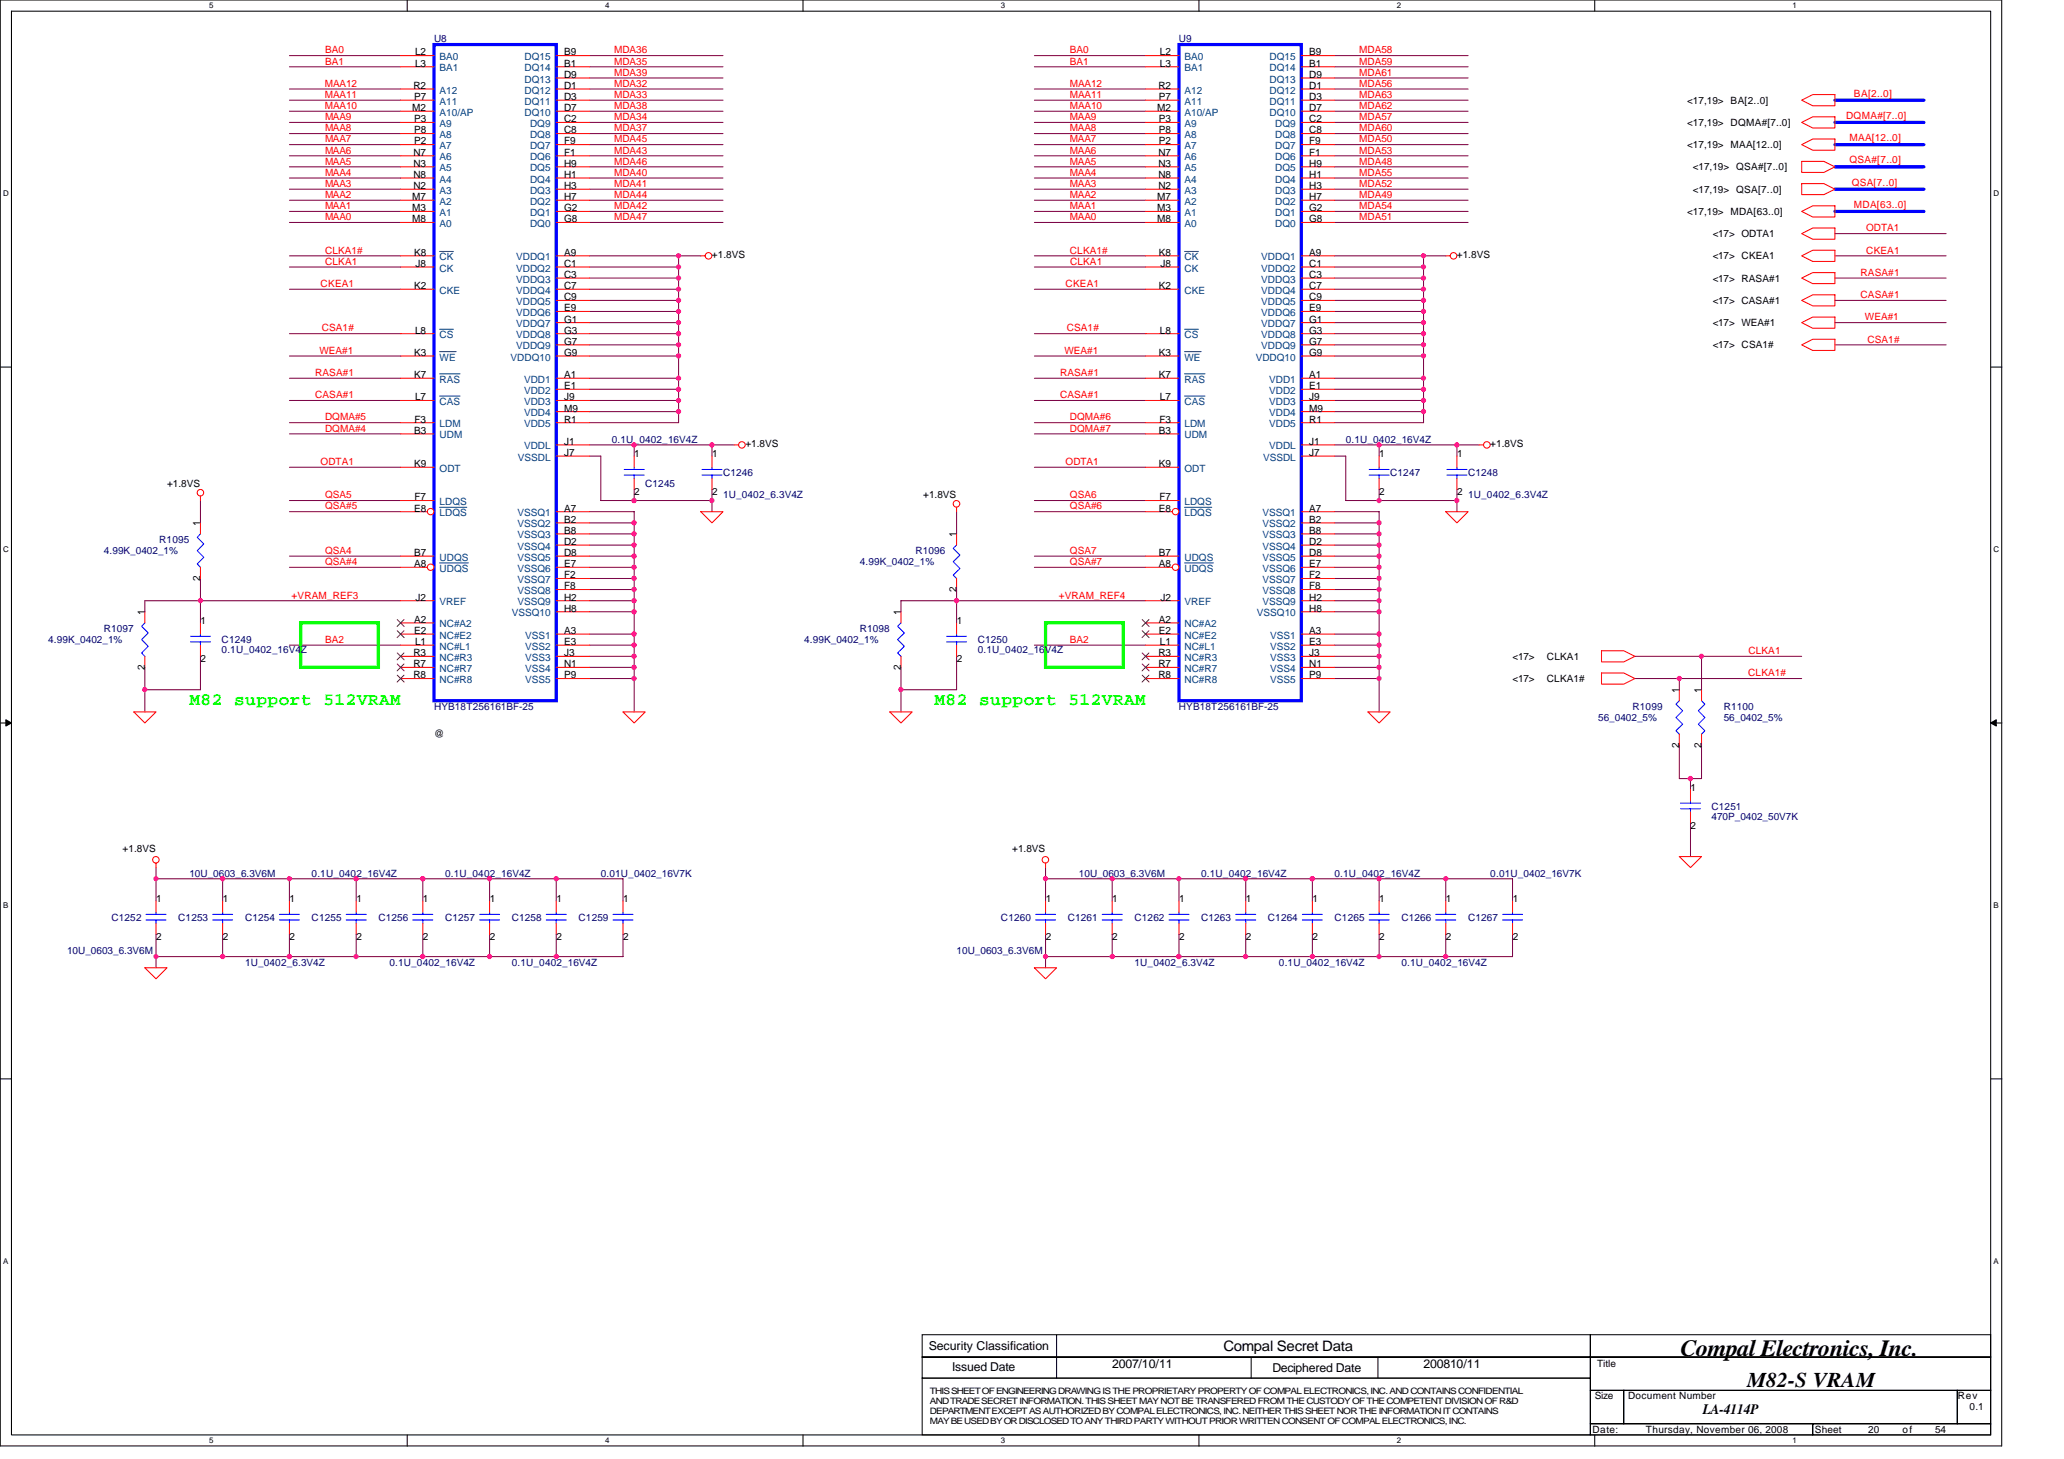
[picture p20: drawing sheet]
<svg xmlns="http://www.w3.org/2000/svg" width="297mm" height="210mm" viewBox="0 0 297 210" stroke-linecap="round" stroke-linejoin="round" font-family="sans-serif">
<defs><g id="words">
<text font-size="3.3" x="241.8" y="195.1">Compal Electronics, Inc.</text>
<text font-size="3" x="251.4" y="199.6">M82-S VRAM</text>
<g font-size="2.5" fill="#0f0">
<text x="27.3" y="101.4">M82 support 512VRAM</text>
<text x="134.5" y="101.4">M82 support 512VRAM</text>
</g>
<g font-size="2.1">
<text x="176.1" y="194.4">Compal Secret Data</text>
<text x="245" y="203.5">LA-4114P</text>
</g>
<g font-size="1.8">
<text x="133.7" y="194.2">Security Classification</text>
<text x="137" y="197.3">Issued Date</text>
<text x="160.1" y="196.8">2007/10/11</text>
<text x="183.1" y="197.4">Deciphered Date</text>
<text x="204.9" y="196.8">200810/11</text>
</g>
<g font-size="1.4" fill="#f00">
<text x="46.8" y="9.3">BA1</text>
<text x="46.8" y="7.7">BA0</text>
<text x="88.4" y="9.3">MDA35</text>
<text x="88.4" y="10.9">MDA39</text>
<text x="88.4" y="7.7">MDA36</text>
<text x="154" y="9.3">BA1</text>
<text x="154" y="7.7">BA0</text>
<text x="195.6" y="9.3">MDA59</text>
<text x="195.6" y="10.9">MDA61</text>
<text x="195.6" y="7.7">MDA58</text>
<text x="46.8" y="15.7">MAA10</text>
<text x="46.8" y="14.1">MAA11</text>
<text x="46.8" y="12.5">MAA12</text>
<text x="46.8" y="17.3">MAA9</text>
<text x="88.4" y="15.7">MDA38</text>
<text x="88.4" y="17.3">MDA34</text>
<text x="88.4" y="14.1">MDA33</text>
<text x="88.4" y="12.5">MDA32</text>
<text x="154" y="15.7">MAA10</text>
<text x="154" y="14.1">MAA11</text>
<text x="154" y="12.5">MAA12</text>
<text x="154" y="17.3">MAA9</text>
<text x="195.6" y="12.5">MDA56</text>
<text x="195.6" y="15.7">MDA62</text>
<text x="195.6" y="17.3">MDA57</text>
<text x="195.6" y="14.1">MDA63</text>
<text x="265.7" y="17.1">DQMA#[7..0]</text>
<text x="266.8" y="13.9">BA[2..0]</text>
<text x="46.8" y="23.7">MAA5</text>
<text x="46.8" y="18.9">MAA8</text>
<text x="46.8" y="20.5">MAA7</text>
<text x="46.8" y="22.1">MAA6</text>
<text x="88.4" y="22.1">MDA43</text>
<text x="88.4" y="18.9">MDA37</text>
<text x="88.4" y="20.5">MDA45</text>
<text x="88.4" y="23.7">MDA46</text>
<text x="154" y="23.7">MAA5</text>
<text x="154" y="18.9">MAA8</text>
<text x="154" y="20.5">MAA7</text>
<text x="154" y="22.1">MAA6</text>
<text x="195.6" y="23.7">MDA48</text>
<text x="195.6" y="22.1">MDA53</text>
<text x="195.6" y="20.5">MDA50</text>
<text x="195.6" y="18.9">MDA60</text>
<text x="266.2" y="23.5">QSA#[7..0]</text>
<text x="266.2" y="20.3">MAA[12..0]</text>
<text x="46.8" y="28.5">MAA2</text>
<text x="46.8" y="26.9">MAA3</text>
<text x="46.8" y="25.3">MAA4</text>
<text x="88.4" y="25.3">MDA40</text>
<text x="88.4" y="26.9">MDA41</text>
<text x="88.4" y="28.5">MDA44</text>
<text x="154" y="28.5">MAA2</text>
<text x="154" y="26.9">MAA3</text>
<text x="154" y="25.3">MAA4</text>
<text x="195.6" y="28.5">MDA49</text>
<text x="195.6" y="25.3">MDA55</text>
<text x="195.6" y="26.9">MDA52</text>
<text x="266.5" y="26.7">QSA[7..0]</text>
<text x="266.8" y="29.9">MDA[63..0]</text>
<text x="46.8" y="30.1">MAA1</text>
<text x="46.8" y="31.7">MAA0</text>
<text x="88.4" y="30.1">MDA42</text>
<text x="88.4" y="31.7">MDA47</text>
<text x="154" y="30.1">MAA1</text>
<text x="154" y="31.7">MAA0</text>
<text x="195.6" y="30.1">MDA54</text>
<text x="195.6" y="31.7">MDA51</text>
<text x="268.6" y="33.3">ODTA1</text>
<text x="46.1" y="41.3">CKEA1</text>
<text x="46.8" y="36.5">CLKA1#</text>
<text x="46.8" y="38.1">CLKA1</text>
<text x="153.3" y="41.3">CKEA1</text>
<text x="154" y="36.5">CLKA1#</text>
<text x="154" y="38.1">CLKA1</text>
<text x="267.8" y="39.7">RASA#1</text>
<text x="268.6" y="36.5">CKEA1</text>
<text x="46.3" y="47.7">CSA1#</text>
<text x="153.5" y="47.7">CSA1#</text>
<text x="267.8" y="42.9">CASA#1</text>
<text x="268.4" y="46.1">WEA#1</text>
<text x="46" y="50.9">WEA#1</text>
<text x="153.2" y="50.9">WEA#1</text>
<text x="268.7" y="49.3">CSA1#</text>
<text x="45.4" y="54.1">RASA#1</text>
<text x="45.4" y="57.3">CASA#1</text>
<text x="152.6" y="54.1">RASA#1</text>
<text x="152.6" y="57.3">CASA#1</text>
<text x="46.8" y="60.5">DQMA#5</text>
<text x="46.8" y="62.1">DQMA#4</text>
<text x="154" y="60.5">DQMA#6</text>
<text x="154" y="62.1">DQMA#7</text>
<text x="46.1" y="66.9">ODTA1</text>
<text x="46.8" y="71.7">QSA5</text>
<text x="153.3" y="66.9">ODTA1</text>
<text x="154" y="71.7">QSA6</text>
<text x="46.8" y="73.3">QSA#5</text>
<text x="154" y="73.3">QSA#6</text>
<text x="46.8" y="81.3">QSA#4</text>
<text x="46.8" y="79.7">QSA4</text>
<text x="154" y="81.3">QSA#7</text>
<text x="154" y="79.7">QSA7</text>
<text x="42" y="86.1">+VRAM_REF3</text>
<text x="152.4" y="86.1">+VRAM_REF4</text>
<text x="46.8" y="92.5">BA2</text>
<text x="154" y="92.5">BA2</text>
<text x="251.6" y="94.1">CLKA1</text>
<text x="251.6" y="97.3">CLKA1#</text>
</g>
<g font-size="1.4">
<text x="59.7" y="9.6">L3</text>
<text x="59.7" y="8">L2</text>
<text x="81.2" y="9.6">B1</text>
<text x="81.2" y="11.2">D9</text>
<text x="81.2" y="8">B9</text>
<text x="166.9" y="9.6">L3</text>
<text x="166.9" y="8">L2</text>
<text x="188.4" y="9.6">B1</text>
<text x="188.4" y="11.2">D9</text>
<text x="188.4" y="8">B9</text>
<text x="59.3" y="16">M2</text>
<text x="59.5" y="12.8">R2</text>
<text x="59.6" y="14.4">P7</text>
<text x="59.6" y="17.6">P3</text>
<text x="81.2" y="17.6">C2</text>
<text x="81.2" y="12.8">D1</text>
<text x="81.2" y="14.4">D3</text>
<text x="81.2" y="16">D7</text>
<text x="166.5" y="16">M2</text>
<text x="166.7" y="12.8">R2</text>
<text x="166.8" y="14.4">P7</text>
<text x="166.8" y="17.6">P3</text>
<text x="188.4" y="12.8">D1</text>
<text x="188.4" y="14.4">D3</text>
<text x="188.4" y="16">D7</text>
<text x="188.4" y="17.6">C2</text>
<text x="242.8" y="14.9">&lt;17,19&gt; BA[2..0]</text>
<text x="59.5" y="22.4">N7</text>
<text x="59.5" y="24">N3</text>
<text x="59.6" y="19.2">P8</text>
<text x="59.6" y="20.8">P2</text>
<text x="81.2" y="19.2">C8</text>
<text x="81.2" y="20.8">F9</text>
<text x="81.2" y="22.4">F1</text>
<text x="81.2" y="24">H9</text>
<text x="166.7" y="22.4">N7</text>
<text x="166.7" y="24">N3</text>
<text x="166.8" y="19.2">P8</text>
<text x="166.8" y="20.8">P2</text>
<text x="188.4" y="19.2">C8</text>
<text x="188.4" y="20.8">F9</text>
<text x="188.4" y="22.4">F1</text>
<text x="188.4" y="24">H9</text>
<text x="242.8" y="18.1">&lt;17,19&gt; DQMA#[7..0]</text>
<text x="242.8" y="21.3">&lt;17,19&gt; MAA[12..0]</text>
<text x="59.3" y="28.8">M7</text>
<text x="59.5" y="25.6">N8</text>
<text x="59.5" y="27.2">N2</text>
<text x="81.2" y="25.6">H1</text>
<text x="81.2" y="27.2">H3</text>
<text x="81.2" y="28.8">H7</text>
<text x="166.5" y="28.8">M7</text>
<text x="166.7" y="25.6">N8</text>
<text x="166.7" y="27.2">N2</text>
<text x="188.4" y="25.6">H1</text>
<text x="188.4" y="27.2">H3</text>
<text x="188.4" y="28.8">H7</text>
<text x="243.6" y="24.5">&lt;17,19&gt; QSA#[7..0]</text>
<text x="243.6" y="27.7">&lt;17,19&gt; QSA[7..0]</text>
<text x="59.3" y="32">M8</text>
<text x="59.3" y="30.4">M3</text>
<text x="81.2" y="30.4">G2</text>
<text x="81.2" y="32">G8</text>
<text x="166.5" y="32">M8</text>
<text x="166.5" y="30.4">M3</text>
<text x="188.4" y="30.4">G2</text>
<text x="188.4" y="32">G8</text>
<text x="242.8" y="30.9">&lt;17,19&gt; MDA[63..0]</text>
<text x="246.5" y="34.1">&lt;17&gt; ODTA1</text>
<text x="59.6" y="41.6">K2</text>
<text x="59.6" y="36.8">K8</text>
<text x="59.8" y="38.4">J8</text>
<text x="81.2" y="36.8">A9</text>
<text x="81.2" y="38.4">C1</text>
<text x="81.2" y="40">C3</text>
<text x="81.2" y="41.6">C7</text>
<text x="102.5" y="37.1">+1.8VS</text>
<text x="166.8" y="41.6">K2</text>
<text x="166.8" y="36.8">K8</text>
<text x="167" y="38.4">J8</text>
<text x="188.4" y="36.8">A9</text>
<text x="188.4" y="38.4">C1</text>
<text x="188.4" y="40">C3</text>
<text x="188.4" y="41.6">C7</text>
<text x="209.7" y="37.1">+1.8VS</text>
<text x="246.5" y="37.3">&lt;17&gt; CKEA1</text>
<text x="246.5" y="40.5">&lt;17&gt; RASA#1</text>
<text x="59.7" y="48">L8</text>
<text x="81.2" y="43.2">C9</text>
<text x="81.2" y="44.8">E9</text>
<text x="81.2" y="46.4">G1</text>
<text x="81.2" y="48">G3</text>
<text x="166.9" y="48">L8</text>
<text x="188.4" y="43.2">C9</text>
<text x="188.4" y="44.8">E9</text>
<text x="188.4" y="46.4">G1</text>
<text x="188.4" y="48">G3</text>
<text x="246.5" y="43.7">&lt;17&gt; CASA#1</text>
<text x="246.5" y="46.9">&lt;17&gt; WEA#1</text>
<text x="59.6" y="51.2">K3</text>
<text x="81.2" y="51.2">G9</text>
<text x="81.2" y="49.6">G7</text>
<text x="166.8" y="51.2">K3</text>
<text x="188.4" y="51.2">G9</text>
<text x="188.4" y="49.6">G7</text>
<text x="246.5" y="50.1">&lt;17&gt; CSA1#</text>
<text x="59.6" y="54.4">K7</text>
<text x="59.7" y="57.6">L7</text>
<text x="81.2" y="54.4">A1</text>
<text x="81.2" y="56">E1</text>
<text x="81.2" y="57.6">J9</text>
<text x="81.2" y="59.2">M9</text>
<text x="166.8" y="54.4">K7</text>
<text x="166.9" y="57.6">L7</text>
<text x="188.4" y="54.4">A1</text>
<text x="188.4" y="56">E1</text>
<text x="188.4" y="57.6">J9</text>
<text x="188.4" y="59.2">M9</text>
<text x="59.6" y="62.4">B3</text>
<text x="59.6" y="60.8">F3</text>
<text x="81.2" y="60.8">R1</text>
<text x="81.2" y="64">J1</text>
<text x="81.2" y="65.6">J7</text>
<text x="91.3" y="65.8">1</text>
<text x="102.5" y="65.8">1</text>
<text x="107.3" y="64.3">+1.8VS</text>
<text x="166.8" y="62.4">B3</text>
<text x="166.9" y="60.8">F3</text>
<text x="188.4" y="60.8">R1</text>
<text x="188.4" y="64">J1</text>
<text x="188.4" y="65.6">J7</text>
<text x="198.5" y="65.8">1</text>
<text x="209.7" y="65.8">1</text>
<text x="214.5" y="64.3">+1.8VS</text>
<text x="24" y="70.1">+1.8VS</text>
<text x="59.6" y="67.2">K9</text>
<text x="59.6" y="72">F7</text>
<text x="91.3" y="71.2">2</text>
<text x="102.5" y="71.2">2</text>
<text x="132.9" y="71.7">+1.8VS</text>
<text x="166.8" y="67.2">K9</text>
<text x="166.9" y="72">F7</text>
<text x="198.5" y="71.2">2</text>
<text x="209.7" y="71.2">2</text>
<text x="28.8" y="75.7" transform="rotate(-90 28.8 75.7)">1</text>
<text x="59.6" y="73.6">E8</text>
<text x="81.2" y="73.6">A7</text>
<text x="81.2" y="75.2">B2</text>
<text x="81.2" y="76.8">B8</text>
<text x="137.6" y="77.3" transform="rotate(-90 137.6 77.3)">1</text>
<text x="166.8" y="73.6">E8</text>
<text x="188.4" y="73.6">A7</text>
<text x="188.4" y="75.2">B2</text>
<text x="188.4" y="76.8">B8</text>
<text x="28.8" y="83.5" transform="rotate(-90 28.8 83.5)">2</text>
<text x="59.6" y="80">B7</text>
<text x="59.6" y="81.6">A8</text>
<text x="81.2" y="78.4">D2</text>
<text x="81.2" y="80">D8</text>
<text x="81.2" y="81.6">E7</text>
<text x="81.2" y="83.2">F2</text>
<text x="166.8" y="80">B7</text>
<text x="166.8" y="81.6">A8</text>
<text x="188.4" y="78.4">D2</text>
<text x="188.4" y="80">D8</text>
<text x="188.4" y="81.6">E7</text>
<text x="188.4" y="83.2">F2</text>
<text x="20.8" y="88.5" transform="rotate(-90 20.8 88.5)">1</text>
<text x="28.9" y="89.8">1</text>
<text x="59.6" y="89.6">A2</text>
<text x="59.8" y="86.4">J2</text>
<text x="81.2" y="84.8">F8</text>
<text x="81.2" y="86.4">H2</text>
<text x="81.2" y="88">H8</text>
<text x="129.6" y="88.5" transform="rotate(-90 129.6 88.5)">1</text>
<text x="137.6" y="85.2" transform="rotate(-90 137.6 85.2)">2</text>
<text x="137.7" y="89.8">1</text>
<text x="166.8" y="89.6">A2</text>
<text x="167" y="86.4">J2</text>
<text x="188.4" y="84.8">F8</text>
<text x="188.4" y="86.4">H2</text>
<text x="188.4" y="88">H8</text>
<text x="28.9" y="95.2">2</text>
<text x="59.5" y="94.4">R3</text>
<text x="59.5" y="96">R7</text>
<text x="59.6" y="91.2">E2</text>
<text x="59.7" y="92.8">L1</text>
<text x="81.2" y="91.2">A3</text>
<text x="81.2" y="92.8">E3</text>
<text x="81.2" y="94.4">J3</text>
<text x="81.2" y="96">N1</text>
<text x="137.7" y="95.2">2</text>
<text x="166.7" y="94.4">R3</text>
<text x="166.7" y="96">R7</text>
<text x="166.8" y="91.2">E2</text>
<text x="166.9" y="92.8">L1</text>
<text x="188.4" y="91.2">A3</text>
<text x="188.4" y="92.8">E3</text>
<text x="188.4" y="94.4">J3</text>
<text x="188.4" y="96">N1</text>
<text x="217.7" y="94.9">&lt;17&gt;</text>
<text x="222.6" y="94.9">CLKA1</text>
<text x="20.8" y="96.4" transform="rotate(-90 20.8 96.4)">2</text>
<text x="59.5" y="97.6">R8</text>
<text x="81.2" y="97.6">P9</text>
<text x="129.6" y="96.4" transform="rotate(-90 129.6 96.4)">2</text>
<text x="166.7" y="97.6">R8</text>
<text x="188.4" y="97.6">P9</text>
<text x="217.7" y="98.1">&lt;17&gt;</text>
<text x="222.6" y="98.1">CLKA1#</text>
<text x="241.7" y="99.7" transform="rotate(-90 241.7 99.7)">1</text>
<text x="244.9" y="99.7" transform="rotate(-90 244.9 99.7)">1</text>
<text x="62.5" y="106">@</text>
<text x="241.7" y="107.5" transform="rotate(-90 241.7 107.5)">2</text>
<text x="244.9" y="107.5" transform="rotate(-90 244.9 107.5)">2</text>
<text x="243.3" y="113.8">1</text>
<text x="243.3" y="119.2">2</text>
<text x="17.6" y="122.6">+1.8VS</text>
<text x="145.7" y="122.6">+1.8VS</text>
<text x="22.5" y="129.8">1</text>
<text x="32.1" y="129.8">1</text>
<text x="41.7" y="129.8">1</text>
<text x="51.3" y="129.8">1</text>
<text x="60.9" y="129.8">1</text>
<text x="70.5" y="129.8">1</text>
<text x="80.1" y="129.8">1</text>
<text x="89.7" y="129.8">1</text>
<text x="150.5" y="129.8">1</text>
<text x="160.1" y="129.8">1</text>
<text x="169.7" y="129.8">1</text>
<text x="179.3" y="129.8">1</text>
<text x="188.9" y="129.8">1</text>
<text x="198.5" y="129.8">1</text>
<text x="208.1" y="129.8">1</text>
<text x="217.7" y="129.8">1</text>
<text x="22.5" y="135.2">2</text>
<text x="32.1" y="135.2">2</text>
<text x="41.7" y="135.2">2</text>
<text x="51.3" y="135.2">2</text>
<text x="60.9" y="135.2">2</text>
<text x="70.5" y="135.2">2</text>
<text x="80.1" y="135.2">2</text>
<text x="89.7" y="135.2">2</text>
<text x="150.5" y="135.2">2</text>
<text x="160.1" y="135.2">2</text>
<text x="169.7" y="135.2">2</text>
<text x="179.3" y="135.2">2</text>
<text x="188.9" y="135.2">2</text>
<text x="198.5" y="135.2">2</text>
<text x="208.1" y="135.2">2</text>
<text x="217.7" y="135.2">2</text>
<text x="229.8" y="196.7">Title</text>
<text x="229.5" y="201.3">Size</text>
<text x="234.3" y="201.3">Document Number</text>
<text x="281.7" y="201.3">Rev</text>
<text x="283.4" y="202.9">0.1</text>
<text x="229.2" y="206.1">Date:</text>
<text x="236.9" y="206.1">Thursday, November 06, 2008</text>
<text x="261.2" y="206.1">Sheet</text>
<text x="268.9" y="206.1">20</text>
<text x="273.8" y="206.1">of</text>
<text x="278.5" y="206.1">54</text>
</g>
<g font-size="1.4" fill="#000080">
<text x="62.5" y="6.1">U8</text>
<text x="169.7" y="6.1">U9</text>
<text x="88" y="63.7">0.1U_0402_16V4Z</text>
<text x="193.7" y="63.7">0.1U_0402_16V4Z</text>
<text x="92.9" y="70.1">C1245</text>
<text x="104.1" y="68.5">C1246</text>
<text x="104.1" y="71.7">1U_0402_6.3V4Z</text>
<text x="200.1" y="68.5">C1247</text>
<text x="211.3" y="68.5">C1248</text>
<text x="211.3" y="71.7">1U_0402_6.3V4Z</text>
<text x="14.9" y="79.7">4.99K_0402_1%</text>
<text x="22.9" y="78.1">R1095</text>
<text x="123.7" y="81.3">4.99K_0402_1%</text>
<text x="131.7" y="79.7">R1096</text>
<text x="6.9" y="92.5">4.99K_0402_1%</text>
<text x="14.9" y="90.9">R1097</text>
<text x="31.9" y="92.5">C1249</text>
<text x="31.9" y="94">0.1U_0402_16V4Z</text>
<text x="115.7" y="92.5">4.99K_0402_1%</text>
<text x="123.7" y="90.9">R1098</text>
<text x="140.7" y="92.5">C1250</text>
<text x="140.7" y="94">0.1U_0402_16V4Z</text>
<text x="62.5" y="102.1">HYB18T256161BF-25</text>
<text x="169.7" y="102.1">HYB18T256161BF-25</text>
<text x="230" y="103.7">56_0402_5%</text>
<text x="234.9" y="102.1">R1099</text>
<text x="248.1" y="102.1">R1100</text>
<text x="248.1" y="103.7">56_0402_5%</text>
<text x="246.3" y="116.5">C1251</text>
<text x="246.3" y="118">470P_0402_50V7K</text>
<text x="27.3" y="126.1">10U_0603_6.3V6M</text>
<text x="44.8" y="126.1">0.1U_0402_16V4Z</text>
<text x="64" y="126.1">0.1U_0402_16V4Z</text>
<text x="86.5" y="126.1">0.01U_0402_16V7K</text>
<text x="155.3" y="126.1">10U_0603_6.3V6M</text>
<text x="172.9" y="126.1">0.1U_0402_16V4Z</text>
<text x="192.1" y="126.1">0.1U_0402_16V4Z</text>
<text x="214.5" y="126.1">0.01U_0402_16V7K</text>
<text x="9.6" y="137.3">10U_0603_6.3V6M</text>
<text x="16" y="132.5">C1252</text>
<text x="25.7" y="132.5">C1253</text>
<text x="35.3" y="132.5">C1254</text>
<text x="44.8" y="132.5">C1255</text>
<text x="54.5" y="132.5">C1256</text>
<text x="64" y="132.5">C1257</text>
<text x="73.7" y="132.5">C1258</text>
<text x="83.3" y="132.5">C1259</text>
<text x="137.7" y="137.3">10U_0603_6.3V6M</text>
<text x="144.1" y="132.5">C1260</text>
<text x="153.7" y="132.5">C1261</text>
<text x="163.3" y="132.5">C1262</text>
<text x="172.9" y="132.5">C1263</text>
<text x="182.5" y="132.5">C1264</text>
<text x="192.1" y="132.5">C1265</text>
<text x="201.7" y="132.5">C1266</text>
<text x="211.3" y="132.5">C1267</text>
<text x="35.3" y="138.9">1U_0402_6.3V4Z</text>
<text x="56" y="138.9">0.1U_0402_16V4Z</text>
<text x="73.7" y="138.9">0.1U_0402_16V4Z</text>
<text x="163.3" y="138.9">1U_0402_6.3V4Z</text>
<text x="184.1" y="138.9">0.1U_0402_16V4Z</text>
<text x="201.7" y="138.9">0.1U_0402_16V4Z</text>
</g>
<g font-size="1.4" fill="#004080">
<text x="63.3" y="10.3">BA1</text>
<text x="63.3" y="8.7">BA0</text>
<text x="75.5" y="10.3">DQ14</text>
<text x="75.5" y="11.9">DQ13</text>
<text x="75.5" y="8.7">DQ15</text>
<text x="170.5" y="10.3">BA1</text>
<text x="170.5" y="8.7">BA0</text>
<text x="182.7" y="10.3">DQ14</text>
<text x="182.7" y="11.9">DQ13</text>
<text x="182.7" y="8.7">DQ15</text>
<text x="63.3" y="15.1">A11</text>
<text x="63.3" y="16.7">A10/AP</text>
<text x="63.3" y="13.5">A12</text>
<text x="75.5" y="13.5">DQ12</text>
<text x="75.5" y="15.1">DQ11</text>
<text x="75.5" y="16.7">DQ10</text>
<text x="170.5" y="15.1">A11</text>
<text x="170.5" y="16.7">A10/AP</text>
<text x="170.5" y="13.5">A12</text>
<text x="182.7" y="13.5">DQ12</text>
<text x="182.7" y="15.1">DQ11</text>
<text x="182.7" y="16.7">DQ10</text>
<text x="63.3" y="18.3">A9</text>
<text x="63.3" y="19.9">A8</text>
<text x="63.3" y="21.5">A7</text>
<text x="63.3" y="23.1">A6</text>
<text x="76.3" y="18.3">DQ9</text>
<text x="76.3" y="19.9">DQ8</text>
<text x="76.3" y="21.5">DQ7</text>
<text x="76.3" y="23.1">DQ6</text>
<text x="170.5" y="18.3">A9</text>
<text x="170.5" y="19.9">A8</text>
<text x="170.5" y="21.5">A7</text>
<text x="170.5" y="23.1">A6</text>
<text x="183.5" y="18.3">DQ9</text>
<text x="183.5" y="19.9">DQ8</text>
<text x="183.5" y="21.5">DQ7</text>
<text x="183.5" y="23.1">DQ6</text>
<text x="63.3" y="24.7">A5</text>
<text x="63.3" y="26.3">A4</text>
<text x="63.3" y="27.9">A3</text>
<text x="63.3" y="29.5">A2</text>
<text x="76.3" y="24.7">DQ5</text>
<text x="76.3" y="26.3">DQ4</text>
<text x="76.3" y="27.9">DQ3</text>
<text x="76.3" y="29.5">DQ2</text>
<text x="170.5" y="24.7">A5</text>
<text x="170.5" y="26.3">A4</text>
<text x="170.5" y="27.9">A3</text>
<text x="170.5" y="29.5">A2</text>
<text x="183.5" y="24.7">DQ5</text>
<text x="183.5" y="26.3">DQ4</text>
<text x="183.5" y="27.9">DQ3</text>
<text x="183.5" y="29.5">DQ2</text>
<text x="63.3" y="32.7">A0</text>
<text x="63.3" y="31.1">A1</text>
<text x="76.3" y="31.1">DQ1</text>
<text x="76.3" y="32.7">DQ0</text>
<text x="170.5" y="32.7">A0</text>
<text x="170.5" y="31.1">A1</text>
<text x="183.5" y="31.1">DQ1</text>
<text x="183.5" y="32.7">DQ0</text>
<text x="63.3" y="39.1">CK</text>
<text x="63.3" y="37.5">CK</text>
<text x="74.3" y="37.5">VDDQ1</text>
<text x="74.3" y="39.1">VDDQ2</text>
<text x="74.3" y="40.7">VDDQ3</text>
<text x="170.5" y="39.1">CK</text>
<text x="170.5" y="37.5">CK</text>
<text x="181.5" y="37.5">VDDQ1</text>
<text x="181.5" y="39.1">VDDQ2</text>
<text x="181.5" y="40.7">VDDQ3</text>
<text x="63.3" y="42.3">CKE</text>
<text x="74.3" y="42.3">VDDQ4</text>
<text x="74.3" y="43.9">VDDQ5</text>
<text x="74.3" y="45.5">VDDQ6</text>
<text x="74.3" y="47.1">VDDQ7</text>
<text x="170.5" y="42.3">CKE</text>
<text x="181.5" y="42.3">VDDQ4</text>
<text x="181.5" y="43.9">VDDQ5</text>
<text x="181.5" y="45.5">VDDQ6</text>
<text x="181.5" y="47.1">VDDQ7</text>
<text x="63.3" y="48.7">CS</text>
<text x="63.3" y="51.9">WE</text>
<text x="73.5" y="51.9">VDDQ10</text>
<text x="74.3" y="48.7">VDDQ8</text>
<text x="74.3" y="50.3">VDDQ9</text>
<text x="170.5" y="48.7">CS</text>
<text x="170.5" y="51.9">WE</text>
<text x="180.7" y="51.9">VDDQ10</text>
<text x="181.5" y="48.7">VDDQ8</text>
<text x="181.5" y="50.3">VDDQ9</text>
<text x="63.3" y="55.1">RAS</text>
<text x="63.3" y="58.3">CAS</text>
<text x="75.4" y="55.1">VDD1</text>
<text x="75.4" y="56.7">VDD2</text>
<text x="75.4" y="58.3">VDD3</text>
<text x="75.4" y="59.9">VDD4</text>
<text x="170.5" y="55.1">RAS</text>
<text x="170.5" y="58.3">CAS</text>
<text x="182.6" y="55.1">VDD1</text>
<text x="182.6" y="56.7">VDD2</text>
<text x="182.6" y="58.3">VDD3</text>
<text x="182.6" y="59.9">VDD4</text>
<text x="63.3" y="61.5">LDM</text>
<text x="63.3" y="63.1">UDM</text>
<text x="75.4" y="61.5">VDD5</text>
<text x="75.4" y="64.7">VDDL</text>
<text x="170.5" y="61.5">LDM</text>
<text x="170.5" y="63.1">UDM</text>
<text x="182.6" y="61.5">VDD5</text>
<text x="182.6" y="64.7">VDDL</text>
<text x="63.3" y="67.9">ODT</text>
<text x="74.5" y="66.3">VSSDL</text>
<text x="170.5" y="67.9">ODT</text>
<text x="181.8" y="66.3">VSSDL</text>
<text x="63.3" y="74.3">LDQS</text>
<text x="63.3" y="72.7">LDQS</text>
<text x="74.5" y="74.3">VSSQ1</text>
<text x="74.5" y="75.9">VSSQ2</text>
<text x="74.5" y="77.5">VSSQ3</text>
<text x="170.5" y="74.3">LDQS</text>
<text x="170.5" y="72.7">LDQS</text>
<text x="181.7" y="74.3">VSSQ1</text>
<text x="181.7" y="75.9">VSSQ2</text>
<text x="181.7" y="77.5">VSSQ3</text>
<text x="63.3" y="82.3">UDQS</text>
<text x="63.3" y="80.7">UDQS</text>
<text x="74.5" y="79.1">VSSQ4</text>
<text x="74.5" y="80.7">VSSQ5</text>
<text x="74.5" y="82.3">VSSQ6</text>
<text x="74.5" y="83.9">VSSQ7</text>
<text x="170.5" y="82.3">UDQS</text>
<text x="170.5" y="80.7">UDQS</text>
<text x="181.7" y="79.1">VSSQ4</text>
<text x="181.7" y="80.7">VSSQ5</text>
<text x="181.7" y="82.3">VSSQ6</text>
<text x="181.7" y="83.9">VSSQ7</text>
<text x="63.3" y="87.1">VREF</text>
<text x="73.7" y="88.7">VSSQ10</text>
<text x="74.5" y="85.5">VSSQ8</text>
<text x="74.5" y="87.1">VSSQ9</text>
<text x="170.5" y="87.1">VREF</text>
<text x="180.9" y="88.7">VSSQ10</text>
<text x="181.7" y="85.5">VSSQ8</text>
<text x="181.7" y="87.1">VSSQ9</text>
<text x="63.3" y="90.3">NC#A2</text>
<text x="63.3" y="93.5">NC#L1</text>
<text x="63.3" y="95.1">NC#R3</text>
<text x="63.3" y="91.9">NC#E2</text>
<text x="75.6" y="91.9">VSS1</text>
<text x="75.6" y="93.5">VSS2</text>
<text x="75.6" y="95.1">VSS3</text>
<text x="170.5" y="90.3">NC#A2</text>
<text x="170.5" y="93.5">NC#L1</text>
<text x="170.5" y="95.1">NC#R3</text>
<text x="170.5" y="91.9">NC#E2</text>
<text x="182.8" y="91.9">VSS1</text>
<text x="182.8" y="93.5">VSS2</text>
<text x="182.8" y="95.1">VSS3</text>
<text x="63.3" y="98.3">NC#R8</text>
<text x="63.3" y="96.7">NC#R7</text>
<text x="75.6" y="96.7">VSS4</text>
<text x="75.6" y="98.3">VSS5</text>
<text x="170.5" y="98.3">NC#R8</text>
<text x="170.5" y="96.7">NC#R7</text>
<text x="182.8" y="96.7">VSS4</text>
<text x="182.8" y="98.3">VSS5</text>
</g>
<g font-size="1.3">
<text x="133.8" y="200.5">THIS SHEET OF ENGINEERING DRAWING IS THE PROPRIETARY PROPERTY OF COMPAL ELECTRONICS, INC. AND CONTAINS CONFIDENTIAL</text>
<text x="133.8" y="202">AND TRADE SECRET INFORMATION. THIS SHEET MAY NOT BE TRANSFERED FROM THE CUSTODY OF THE COMPETENT DIVISION OF R&amp;D</text>
<text x="133.8" y="203.5">DEPARTMENT EXCEPT AS AUTHORIZED BY COMPAL ELECTRONICS, INC. NEITHER THIS SHEET NOR THE INFORMATION IT CONTAINS</text>
<text x="133.8" y="204.9">MAY BE USED BY OR DISCLOSED TO ANY THIRD PARTY WITHOUT PRIOR WRITTEN CONSENT OF COMPAL ELECTRONICS, INC.</text>
</g>
<g font-size="1.1">
<text x="30.1" y="1.2">5</text>
<text x="87.1" y="1.2">4</text>
<text x="144" y="1.2">3</text>
<text x="201" y="1.2">2</text>
<text x="258" y="1.2">1</text>
<text x=".4" y="28.2">D</text>
<text x="286.9" y="28.2">D</text>
<text x=".4" y="79.4">C</text>
<text x="286.9" y="79.4">C</text>
<text x=".4" y="130.6">B</text>
<text x="286.9" y="130.6">B</text>
<text x=".4" y="181.8">A</text>
<text x="286.9" y="181.8">A</text>
<text x="30.1" y="207.6">5</text>
<text x="87.1" y="207.6">4</text>
<text x="144" y="207.6">3</text>
<text x="201" y="207.6">2</text>
<text x="258" y="207.6">1</text>
</g>
</g></defs>
<path d="M0 0h288.1v208h-288.1zM1.6 1.6h284.9v204.8h-284.9z" fill="none" stroke="#000" stroke-width=".15"/>
<g fill="#fff">
<path d="M30.1 .2h.6v1.2h-.6z"/>
<path d="M30.1 206.6h.6v1.3h-.6z"/>
</g>
<path d="M58.6 0v1.6M58.6 206.4v1.6" fill="none" stroke="#000" stroke-width=".15"/>
<g fill="#fff">
<path d="M87.1 .2h.6v1.2h-.6z"/>
<path d="M87.1 206.6h.6v1.3h-.6z"/>
</g>
<path d="M115.6 0v1.6M115.6 206.4v1.6" fill="none" stroke="#000" stroke-width=".15"/>
<g fill="#fff">
<path d="M144 .2h.6v1.2h-.6z"/>
<path d="M144 206.6h.6v1.3h-.6z"/>
</g>
<path d="M172.5 0v1.6M172.5 206.4v1.6" fill="none" stroke="#000" stroke-width=".15"/>
<g fill="#fff">
<path d="M201 .2h.6v1.2h-.6z"/>
<path d="M201 206.6h.6v1.3h-.6z"/>
</g>
<path d="M229.5 0v1.6M229.5 206.4v1.6" fill="none" stroke="#000" stroke-width=".15"/>
<g fill="#fff">
<path d="M258 .2h.6v1.2h-.6z"/>
<path d="M258 206.6h.6v1.3h-.6z"/>
<path d="M.4 27.2h.8v1.3h-.8z"/>
<path d="M286.9 27.2h.8v1.3h-.8z"/>
<path d="M.4 78.4h.8v1.3h-.8z"/>
<path d="M286.9 78.4h.8v1.3h-.8z"/>
</g>
<path d="M0 52.8h1.6M286.5 52.8h1.6" fill="none" stroke="#000" stroke-width=".15"/>
<g fill="#fff">
<path d="M.4 129.6h.8v1.3h-.8z"/>
<path d="M286.9 129.6h.7v1.3h-.7z"/>
</g>
<path d="M0 104h1.6M286.5 104h1.6" fill="none" stroke="#000" stroke-width=".15"/>
<path d="M.8 103.5l.8 .5-.8 .5zM286.5 104l.8-.5v1z" fill="#000" stroke="#000" stroke-width=".14"/>
<g fill="#fff">
<path d="M.4 180.8h.8v1.3h-.8z"/>
<path d="M286.9 180.8h.7v1.3h-.7z"/>
</g>
<g fill="none" stroke="#000" stroke-width=".15">
<path d="M0 155.2h1.6M286.5 155.2h1.6M132.7 192h96.2v3.2h-96.2zM132.7 195.2h96.2v3.1h-96.2zM132.7 198.3h96.2v8.1h-96.2zM152.1 192v6.3M180.1 195.2v3.1M198.3 195.2v3.1M228.9 192h57.6v3.2h-57.6zM228.9 195.2h57.6v4.8h-57.6zM228.9 204.8h32v1.6h-32zM228.9 200h4.8v4.8h-4.8z"/>
<path d="M233.7 200h48v4.8h-48zM260.9 204.8h25.6v1.6h-25.6zM281.7 200h4.8v4.8h-4.8z"/>
</g>
<g fill="none" stroke="#800040" stroke-width=".15">
<path d="M41.7 19.2h16M41.7 16h16M41.7 17.6h16M41.7 14.4h16M41.7 9.6h16M41.7 8h16M41.7 12.8h16M84.9 19.2h19.2M84.9 16h19.2M84.9 17.6h19.2M84.9 14.4h19.2M84.9 9.6h19.2"/>
<path d="M84.9 8h19.2M84.9 12.8h19.2M84.9 11.2h19.2M148.9 19.2h16M148.9 16h16M148.9 17.6h16M148.9 14.4h16M148.9 9.6h16M148.9 8h16M148.9 12.8h16M192.1 19.2h19.2M192.1 16h19.2"/>
<path d="M192.1 17.6h19.2M192.1 14.4h19.2M192.1 9.6h19.2M192.1 8h19.2M192.1 12.8h19.2M192.1 11.2h19.2M41.7 36.8h16M41.7 28.8h16M41.7 30.4h16M41.7 32h16M41.7 27.2h16M41.7 25.6h16"/>
<path d="M41.7 24h16M41.7 20.8h16M41.7 22.4h16M41.7 38.4h16M84.9 36.8h16M84.9 28.8h19.2M84.9 30.4h19.2M84.9 32h19.2M84.9 27.2h19.2M84.9 25.6h19.2M84.9 24h19.2M84.9 20.8h19.2"/>
<path d="M84.9 22.4h19.2M84.9 38.4h12.8M97.7 36.8v24h-12.8M148.9 36.8h16M148.9 28.8h16M148.9 30.4h16M148.9 32h16M148.9 27.2h16M148.9 25.6h16M148.9 24h16M148.9 20.8h16M148.9 22.4h16"/>
<path d="M148.9 38.4h16M192.1 36.8h16M192.1 28.8h19.2M192.1 30.4h19.2M192.1 32h19.2M192.1 27.2h19.2M192.1 25.6h19.2M192.1 24h19.2M192.1 20.8h19.2M192.1 22.4h19.2M192.1 38.4h12.8M204.9 36.8v24h-12.8"/>
<path d="M264.1 36.8h16M264.1 33.6h16M41.7 51.2h16M41.7 54.4h16M41.7 48h16M41.7 41.6h16M41.7 57.6h16M84.9 51.2h12.8M84.9 54.4h12.8M84.9 43.2h12.8M84.9 49.6h12.8M84.9 46.4h12.8"/>
<path d="M84.9 40h12.8M84.9 44.8h12.8M84.9 48h12.8M84.9 41.6h12.8M84.9 59.2h12.8M84.9 56h12.8M84.9 57.6h12.8M148.9 51.2h16M148.9 54.4h16M148.9 48h16M148.9 41.6h16M148.9 57.6h16"/>
<path d="M192.1 51.2h12.8M192.1 54.4h12.8M192.1 43.2h12.8M192.1 49.6h12.8M192.1 46.4h12.8M192.1 40h12.8M192.1 44.8h12.8M192.1 48h12.8M192.1 41.6h12.8M192.1 59.2h12.8M192.1 56h12.8M192.1 57.6h12.8"/>
<path d="M264.1 43.2h16M264.1 49.6h16M264.1 46.4h16M264.1 40h16M28.8 72v3.2M41.7 73.6h16M41.7 67.2h16M41.7 60.8h16M41.7 72h16M41.7 62.4h16M84.9 73.6h6.4v28.8M84.9 75.2h6.4"/>
<path d="M84.9 76.8h6.4M84.9 64h6.4M84.9 78.4h6.4M84.9 65.6h1.6v6.4h16M91.3 64h11.2v1.6M91.3 64v1.6M91.3 70.4v1.6M102.5 64h3.2M102.5 70.4v3.2M137.7 73.6v3.2M148.9 73.6h16M148.9 67.2h16"/>
<path d="M148.9 60.8h16M148.9 72h16M148.9 62.4h16M192.1 73.6h6.4v28.8M192.1 75.2h6.4M192.1 76.8h6.4M192.1 64h6.4M192.1 78.4h6.4M192.1 65.6h1.6v6.4h16M198.5 64h11.2v1.6M198.5 64v1.6M198.5 70.4v1.6"/>
<path d="M209.7 64h3.2M209.7 70.4v3.2M20.8 96v6.4M28.8 94.4v4.8h-8M28.8 83.2v6.4M41.7 81.6h16M41.7 80h16M41.7 92.8h16M57.7 86.4h-36.9v1.6M84.9 84.8h6.4M84.9 81.6h6.4M84.9 83.2h6.4"/>
<path d="M84.9 91.2h6.4M84.9 80h6.4M84.9 96h6.4M84.9 88h6.4M84.9 86.4h6.4M84.9 94.4h6.4M84.9 92.8h6.4M84.9 97.6h6.4M129.7 96v6.4M137.7 84.8v4.8M137.7 94.4v4.8h-8M148.9 81.6h16"/>
<path d="M148.9 80h16M148.9 92.8h16M164.9 86.4h-35.2v1.6M192.1 84.8h6.4M192.1 81.6h6.4M192.1 83.2h6.4M192.1 91.2h6.4M192.1 80h6.4M192.1 96h6.4M192.1 88h6.4M192.1 86.4h6.4M192.1 94.4h6.4"/>
<path d="M192.1 92.8h6.4M192.1 97.6h6.4M235.3 94.4h24M235.3 97.6h24M241.7 97.6v1.6M244.9 94.4v4.8M241.7 107.2v4.8h1.6M243.3 118.4v4.8M244.9 107.2v4.8h-1.6v1.6M22.5 137.6h28.8M22.5 126.4h67.2v3.2M22.5 124.8v4.8"/>
<path d="M22.5 134.4v4.8M32 126.4v3.2M32 134.4v3.2M41.7 126.4v3.2M41.7 134.4v3.2M51.3 134.4v3.2h9.6M51.3 126.4v3.2M60.9 126.4v3.2M60.9 134.4v3.2M70.5 126.4v3.2M70.5 134.4v3.2M80 126.4v3.2"/>
<path d="M80 134.4v3.2M89.7 134.4v3.2h-28.8M150.5 137.6h28.8M150.5 126.4h67.2v3.2M150.5 124.8v4.8M150.5 134.4v4.8M160.1 126.4v3.2M160.1 134.4v3.2M169.7 126.4v3.2M169.7 134.4v3.2M179.3 134.4v3.2h9.6M179.3 126.4v3.2"/>
<path d="M188.9 126.4v3.2M188.9 134.4v3.2M198.5 126.4v3.2M198.5 134.4v3.2M208.1 126.4v3.2M208.1 134.4v3.2M217.7 134.4v3.2h-28.8"/>
</g>
<path d="M169.7 6.4h17.6v94.4h-17.6zM264.1 17.6h12.8M264.1 14.4h12.8M264.1 24h12.8M264.1 30.4h12.8M264.1 20.8h12.8M264.1 27.2h12.8" fill="none" stroke="#00f" stroke-width=".47"/>
<g fill="none" stroke="#f00" stroke-width=".15">
<path d="M164.9 9.6h4.8M164.9 14.4h4.8M164.9 16h4.8M164.9 17.6h4.8M164.9 19.2h4.8M164.9 8h4.8M187.3 9.6h4.8M187.3 11.2h4.8M187.3 12.8h4.8M187.3 14.4h4.8M187.3 16h4.8M187.3 17.6h4.8"/>
<path d="M187.3 19.2h4.8M259.3 17.6l1.6-.8h3.2v1.6h-3.2zM259.3 14.4l1.6-.8h3.2v1.6h-3.2zM100.9 36.8h.6M164.9 36.8h4.8M164.9 20.8h4.8M164.9 22.4h4.8M164.9 24h4.8M164.9 25.6h4.8M164.9 27.2h4.8M164.9 28.8h4.8M164.9 30.4h4.8"/>
<path d="M164.9 32h4.8M164.9 38.4h4.8M187.3 36.8h4.8M187.3 20.8h4.8M187.3 22.4h4.8M187.3 24h4.8M187.3 25.6h4.8M187.3 27.2h4.8M187.3 28.8h4.8M187.3 30.4h4.8M187.3 32h4.8M187.3 38.4h4.8"/>
<path d="M208.1 36.8h.6M259.3 23.2h3.2l1.6 .8-1.6 .8h-3.2zM259.3 26.4h3.2l1.6 .8-1.6 .8h-3.2zM259.3 36.8l1.6-.8h3.2v1.6h-3.2zM259.3 30.4l1.6-.8h3.2v1.6h-3.2zM259.3 33.6l1.6-.8h3.2v1.6h-3.2zM259.3 20.8l1.6-.8h3.2v1.6h-3.2zM164.9 54.4h4.8M164.9 41.6h4.8M164.9 48h4.8M164.9 57.6h4.8M164.9 51.2h4.8"/>
<path d="M187.3 41.6h4.8M187.3 51.2h4.8M187.3 40h4.8M187.3 43.2h4.8M187.3 44.8h4.8M187.3 46.4h4.8M259.3 43.2l1.6-.8h3.2v1.6h-3.2zM259.3 46.4l1.6-.8h3.2v1.6h-3.2zM259.3 49.6l1.6-.8h3.2v1.6h-3.2zM259.3 40l1.6-.8h3.2v1.6h-3.2zM28.8 71.4v.6M28.8 75.2v1.6"/>
<path d="M100.9 73.6h3.2l-1.6 1.6zM105.7 64h.6M137.7 73v.6M137.7 76.8v1.6M164.9 60.8h4.8M164.9 62.4h4.8M164.9 67.2h4.8M187.3 73.6h4.8M187.3 75.2h4.8M187.3 76.8h4.8M187.3 78.4h4.8M208.1 73.6h3.2l-1.6 1.6z"/>
<path d="M209.7 65.6v1.6M209.7 68.8v1.6M212.9 64h.6M20.8 88v1.6M20.8 94.4v1.6M28.8 81.6v1.6M28.8 89.6v1.6M28.8 92.8v1.6M137.7 83.2v1.6M164.9 86.4h4.8M187.3 86.4h4.8M187.3 80h4.8"/>
<path d="M187.3 81.6h4.8M187.3 83.2h4.8M187.3 84.8h4.8M187.3 88h4.8M187.3 91.2h4.8M187.3 92.8h4.8M187.3 94.4h4.8M187.3 96h4.8M187.3 97.6h4.8M230.5 93.6h3.2l1.6 .8-1.6 .8h-3.2zM230.5 96.8h3.2l1.6 .8-1.6 .8h-3.2zM244.9 99.2v1.6"/>
<path d="M19.3 102.4h3.2l-1.7 1.6zM89.7 102.4h3.2l-1.6 1.6zM128.1 102.4h3.2l-1.6 1.6zM196.9 102.4h3.2l-1.6 1.6zM244.9 105.6v1.6M20.8 139.2h3.2l-1.5 1.6zM22.5 124.2v.6M41.7 129.6v1.6M41.7 132.8v1.6M51.3 129.6v1.6M51.3 132.8v1.6M60.9 129.6v1.6"/>
<path d="M60.9 132.8v1.6M70.5 129.6v1.6M70.5 132.8v1.6M89.7 129.6v1.6M89.7 132.8v1.6M148.9 139.2h3.2l-1.6 1.6zM150.5 124.2v.6M169.7 129.6v1.6M169.7 132.8v1.6M188.9 129.6v1.6M188.9 132.8v1.6M208.1 129.6v1.6"/>
<path d="M208.1 132.8v1.6M241.7 123.2h3.2l-1.6 1.6z"/>
<circle cx="102" cy="36.8" r=".47"/>
<circle cx="209.2" cy="36.8" r=".47"/>
<circle cx="28.8" cy="70.9" r=".47"/>
<circle cx="106.8" cy="64" r=".47"/>
<circle cx="137.7" cy="72.5" r=".48"/>
<circle cx="214" cy="64" r=".47"/>
<circle cx="22.4" cy="123.7" r=".47"/>
<circle cx="150.4" cy="123.7" r=".47"/>
</g>
<path d="M43.3 89.6h11.2v6.4h-11.2zM150.5 89.6h11.2v6.4h-11.2z" fill="none" stroke="#0f0" stroke-width=".47"/>
<g fill="none" stroke="#00f" stroke-width=".15">
<path d="M28.8 76.8l-.4 .5 .9 1-.9 .9 .9 1-.9 .9 .4 .5M137.7 78.4l-.5 .5 1 1-1 .9 1 1-1 .9 .5 .5M208.2 68.3h2.9M208.2 67.5h2.9M209.7 67.2v.3M209.7 68.3v.5M20.8 89.6l-.4 .5 .9 1-.9 .9 .9 1-.9 .9 .4 .5M27.4 92.4h2.9M27.4 91.5h2.9M28.8 91.2v.3M28.8 92.4v.4M244.9 100.8l.5 .5-1 1 1 .9-1 1 1 .9-.5 .5"/>
<path d="M40.2 132.4h2.9M40.2 131.6h2.9M41.7 131.2v.4M41.7 132.4v.4M49.8 132.4h2.9M49.8 131.6h2.9M51.3 131.2v.4M51.3 132.4v.4M59.4 132.4h2.9M59.4 131.6h2.9M60.9 131.2v.4M60.9 132.4v.4"/>
<path d="M69 132.4h2.9M69 131.6h2.9M70.5 131.2v.4M70.5 132.4v.4M88.2 132.4h2.9M88.2 131.6h2.9M89.7 131.2v.4M89.7 132.4v.4M168.2 132.4h2.9M168.2 131.6h2.9M169.7 131.2v.4M169.7 132.4v.4"/>
<path d="M187.4 132.4h2.9M187.4 131.6h2.9M188.9 131.2v.4M188.9 132.4v.4M206.6 132.4h2.9M206.6 131.6h2.9M208.1 131.2v.4M208.1 132.4v.4"/>
</g>
<path d="M170.5 36.2h2M170.5 53.8h2.9M170.5 47.4h2M170.5 57h2.9M170.5 50.6h2.4" fill="none" stroke="#004080" stroke-width=".14"/>
<circle cx="169.2" cy="81.6" r=".46" fill="#fff" stroke="#f00" stroke-width=".15"/>
<path d="M164.9 81.6h3.8M164.9 80h4.8" fill="none" stroke="#f00" stroke-width=".15"/>
<path d="M170.5 81h4.1" fill="none" stroke="#004080" stroke-width=".14"/>
<circle cx="169.2" cy="73.6" r=".46" fill="#fff" stroke="#f00" stroke-width=".15"/>
<g fill="none" stroke="#f00" stroke-width=".15">
<path d="M57.7 8h4.8M57.7 9.6h4.8M57.7 14.4h4.8M57.7 16h4.8M57.7 17.6h4.8M57.7 19.2h4.8M80 12.8h4.9M80 9.6h4.9M80 11.2h4.9M80 14.4h4.9M80 16h4.9M80 17.6h4.9"/>
<path d="M80 19.2h4.9M164.9 12.8h4.8M187.3 8h4.8M57.7 20.8h4.8M57.7 22.4h4.8M57.7 24h4.8M57.7 25.6h4.8M57.7 27.2h4.8M57.7 28.8h4.8M57.7 30.4h4.8M57.7 32h4.8M57.7 38.4h4.8"/>
<path d="M57.7 36.8h4.8M80 20.8h4.9M80 22.4h4.9M80 24h4.9M80 25.6h4.9M80 27.2h4.9M80 28.8h4.9M80 30.4h4.9M80 32h4.9M80 38.4h4.9M80 36.8h4.9M57.7 48h4.8"/>
<path d="M57.7 54.4h4.8M57.7 57.6h4.8M57.7 41.6h4.8M57.7 51.2h4.8M80 41.6h4.9M80 51.2h4.9M80 40h4.9M80 43.2h4.9M80 44.8h4.9M80 46.4h4.9M187.3 48h4.8M187.3 49.6h4.8"/>
<path d="M187.3 54.4h4.8M187.3 56h4.8M187.3 57.6h4.8M187.3 59.2h4.8M57.7 60.8h4.8M57.7 62.4h4.8M57.7 67.2h4.8M80 73.6h4.9M80 75.2h4.9M80 76.8h4.9M80 78.4h4.9M164.9 73.6h3.8"/>
<path d="M164.9 72h4.8M187.3 60.8h4.8M187.3 64h4.8M187.3 65.6h4.8M57.7 86.4h4.8M80 97.6h4.9M80 92.8h4.9M80 94.4h4.9M80 96h4.9M80 91.2h4.9M80 86.4h4.9M80 80h4.9"/>
<path d="M80 81.6h4.9M80 83.2h4.9M80 84.8h4.9M80 88h4.9M164.9 97.6h4.8M164.9 89.6h4.8M164.9 92.8h4.8M164.9 94.4h4.8M164.9 96h4.8M164.9 91.2h4.8M32 129.6v1.6M32 132.8v1.6"/>
<path d="M179.3 129.6v1.6M179.3 132.8v1.6"/>
</g>
<path d="M63.3 36.2h2M63.3 53.8h2.9M63.3 47.4h2M63.3 57h2.9M63.3 50.6h2.4M170.5 73h3.9" fill="none" stroke="#004080" stroke-width=".14"/>
<path d="M164.4 97.1l1 1M164.4 89.1l1 1M164.4 93.9l1 1M164.4 95.5l1 1M164.4 90.7l1 1M165.4 97.1l-1 1M165.4 89.1l-1 1M165.4 93.9l-1 1M165.4 95.5l-1 1M165.4 90.7l-1 1" fill="none" stroke="#804000" stroke-width=".14"/>
<path d="M30.6 132.4h2.9M30.6 131.6h2.9M32 131.2v.4M32 132.4v.4M177.8 132.4h2.9M177.8 131.6h2.9M179.3 131.2v.4M179.3 132.4v.4" fill="none" stroke="#00f" stroke-width=".15"/>
<path d="M62.5 6.4h17.5v94.4h-17.5z" fill="none" stroke="#00f" stroke-width=".47"/>
<circle cx="62" cy="81.6" r=".46" fill="#fff" stroke="#f00" stroke-width=".15"/>
<path d="M57.7 81.6h3.8M57.7 80h4.8" fill="none" stroke="#f00" stroke-width=".15"/>
<path d="M63.3 81h4.1" fill="none" stroke="#004080" stroke-width=".14"/>
<circle cx="62" cy="73.6" r=".46" fill="#fff" stroke="#f00" stroke-width=".15"/>
<g fill="none" stroke="#f00" stroke-width=".15">
<path d="M57.7 12.8h4.8M80 8h4.9M80 48h4.9M80 49.6h4.9M80 54.4h4.9M80 56h4.9M80 57.6h4.9M80 59.2h4.9M57.7 73.6h3.8M57.7 72h4.8M80 60.8h4.9M80 64h4.9"/>
<path d="M80 65.6h4.9M91.3 65.6v1.6M91.3 68.8v1.6M102.5 65.6v1.6M102.5 68.8v1.6M198.5 65.6v1.6M198.5 68.8v1.6M57.7 97.6h4.8M57.7 89.6h4.8M57.7 92.8h4.8M57.7 94.4h4.8M57.7 96h4.8"/>
<path d="M57.7 91.2h4.8M129.7 88v1.6M129.7 94.4v1.6M137.7 89.6v1.6M137.7 92.8v1.6M241.7 99.2v1.6M241.7 105.6v1.6M243.3 113.6v1.6M243.3 116.8v1.6M22.5 129.6v1.6M22.5 132.8v1.6M80 129.6v1.6"/>
<path d="M80 132.8v1.6M150.5 129.6v1.6M150.5 132.8v1.6M160.1 129.6v1.6M160.1 132.8v1.6M198.5 129.6v1.6M198.5 132.8v1.6M217.7 129.6v1.6M217.7 132.8v1.6"/>
</g>
<path d="M63.3 73h3.9" fill="none" stroke="#004080" stroke-width=".14"/>
<path d="M57.2 97.1l1 1M57.2 89.1l1 1M57.2 93.9l1 1M57.2 95.5l1 1M57.2 90.7l1 1M58.1 97.1l-1 1M58.1 89.1l-1 1M58.1 93.9l-1 1M58.1 95.5l-1 1M58.1 90.7l-1 1" fill="none" stroke="#804000" stroke-width=".14"/>
<g fill="none" stroke="#00f" stroke-width=".15">
<path d="M89.8 68.3h2.9M89.8 67.5h2.9M91.3 67.2v.3M91.3 68.3v.5M101 68.3h2.9M101 67.5h2.9M102.5 67.2v.3M102.5 68.3v.5M197 68.3h2.9M197 67.5h2.9M198.5 67.2v.3M198.5 68.3v.5"/>
<path d="M129.7 89.6l-.5 .5 1 1-1 .9 1 1-1 .9 .5 .5M136.2 92.4h2.9M136.2 91.5h2.9M137.7 91.2v.3M137.7 92.4v.4M241.7 100.8l-.5 .5 1 1-1 .9 1 1-1 .9 .5 .5M241.8 116.4h2.9M241.8 115.5h2.9M243.3 115.2v.3M243.3 116.4v.4M21 132.4h2.9M21 131.6h2.9"/>
<path d="M22.5 131.2v.4M22.5 132.4v.4M78.6 132.4h2.9M78.6 131.6h2.9M80 131.2v.4M80 132.4v.4M149 132.4h2.9M149 131.6h2.9M150.5 131.2v.4M150.5 132.4v.4M158.6 132.4h2.9M158.6 131.6h2.9"/>
<path d="M160.1 131.2v.4M160.1 132.4v.4M197 132.4h2.9M197 131.6h2.9M198.5 131.2v.4M198.5 132.4v.4M216.2 132.4h2.9M216.2 131.6h2.9M217.7 131.2v.4M217.7 132.4v.4"/>
</g>
<g fill="#f0f" stroke="#f0f" stroke-width=".15">
<circle cx="198.5" cy="94.4" r=".31"/>
<circle cx="91.2" cy="75.2" r=".32"/>
<circle cx="198.5" cy="64" r=".32"/>
<circle cx="198.5" cy="72" r=".32"/>
<circle cx="198.5" cy="80" r=".32"/>
<circle cx="198.5" cy="78.4" r=".31"/>
<circle cx="198.5" cy="75.2" r=".32"/>
<circle cx="198.5" cy="76.8" r=".31"/>
<circle cx="198.5" cy="81.6" r=".31"/>
<circle cx="198.5" cy="91.2" r=".32"/>
<circle cx="198.5" cy="88" r=".32"/>
<circle cx="198.5" cy="83.2" r=".32"/>
<circle cx="198.5" cy="97.6" r=".31"/>
<circle cx="198.5" cy="84.8" r=".31"/>
<circle cx="198.5" cy="86.4" r=".31"/>
<circle cx="198.5" cy="92.8" r=".31"/>
<circle cx="204.9" cy="41.6" r=".31"/>
<circle cx="204.8" cy="40" r=".32"/>
<circle cx="204.9" cy="38.4" r=".31"/>
<circle cx="204.8" cy="43.2" r=".32"/>
<circle cx="204.8" cy="59.2" r=".32"/>
<circle cx="204.9" cy="46.4" r=".31"/>
<circle cx="204.8" cy="48" r=".32"/>
<circle cx="204.9" cy="54.4" r=".31"/>
<circle cx="204.9" cy="49.6" r=".31"/>
<circle cx="204.8" cy="51.2" r=".32"/>
<circle cx="204.9" cy="36.8" r=".31"/>
<circle cx="204.9" cy="57.6" r=".31"/>
<circle cx="204.8" cy="56" r=".32"/>
<circle cx="204.9" cy="44.8" r=".31"/>
<circle cx="129.6" cy="99.2" r=".32"/>
<circle cx="137.7" cy="86.4" r=".31"/>
<circle cx="198.5" cy="96" r=".32"/>
<circle cx="91.2" cy="76.8" r=".31"/>
<circle cx="91.2" cy="94.4" r=".31"/>
<circle cx="91.2" cy="72" r=".32"/>
<circle cx="91.2" cy="80" r=".32"/>
<circle cx="91.2" cy="78.4" r=".31"/>
<circle cx="91.2" cy="81.6" r=".31"/>
<circle cx="91.2" cy="88" r=".32"/>
<circle cx="91.2" cy="91.2" r=".32"/>
<circle cx="91.2" cy="83.2" r=".32"/>
<circle cx="91.2" cy="84.8" r=".31"/>
<circle cx="91.2" cy="86.4" r=".31"/>
<circle cx="91.2" cy="97.6" r=".31"/>
<circle cx="91.2" cy="92.8" r=".31"/>
<circle cx="97.6" cy="41.6" r=".31"/>
<circle cx="97.6" cy="40" r=".32"/>
<circle cx="97.6" cy="38.4" r=".31"/>
<circle cx="97.6" cy="43.2" r=".32"/>
<circle cx="97.6" cy="59.2" r=".32"/>
<circle cx="97.6" cy="46.4" r=".31"/>
<circle cx="97.6" cy="48" r=".32"/>
<circle cx="97.6" cy="54.4" r=".31"/>
<circle cx="97.6" cy="49.6" r=".31"/>
<circle cx="97.6" cy="51.2" r=".32"/>
<circle cx="97.6" cy="57.6" r=".31"/>
<circle cx="97.6" cy="56" r=".32"/>
<circle cx="97.6" cy="44.8" r=".31"/>
<circle cx="91.2" cy="96" r=".32"/>
<circle cx="244.9" cy="94.4" r=".31"/>
<circle cx="241.7" cy="97.6" r=".31"/>
<circle cx="243.3" cy="112" r=".32"/>
<circle cx="20.8" cy="99.2" r=".32"/>
<circle cx="28.8" cy="86.4" r=".31"/>
<circle cx="209.7" cy="64" r=".32"/>
<circle cx="209.7" cy="72" r=".32"/>
<circle cx="102.4" cy="64" r=".32"/>
<circle cx="91.2" cy="64" r=".32"/>
<circle cx="97.6" cy="36.8" r=".31"/>
<circle cx="102.4" cy="72" r=".32"/>
<circle cx="41.6" cy="137.6" r=".31"/>
<circle cx="32" cy="137.6" r=".31"/>
<circle cx="41.6" cy="126.4" r=".31"/>
<circle cx="32" cy="126.4" r=".31"/>
<circle cx="80.1" cy="137.6" r=".31"/>
<circle cx="80.1" cy="126.4" r=".31"/>
<circle cx="22.4" cy="137.6" r=".31"/>
<circle cx="22.4" cy="126.4" r=".31"/>
<circle cx="70.4" cy="137.6" r=".31"/>
<circle cx="60.8" cy="137.6" r=".31"/>
<circle cx="60.8" cy="126.4" r=".31"/>
<circle cx="51.2" cy="126.4" r=".31"/>
<circle cx="70.4" cy="126.4" r=".31"/>
<circle cx="51.2" cy="137.6" r=".31"/>
<circle cx="169.7" cy="137.6" r=".31"/>
<circle cx="160.1" cy="137.6" r=".31"/>
<circle cx="169.7" cy="126.4" r=".31"/>
<circle cx="160.1" cy="126.4" r=".31"/>
<circle cx="208.1" cy="137.6" r=".31"/>
<circle cx="208.1" cy="126.4" r=".31"/>
<circle cx="150.5" cy="137.6" r=".31"/>
<circle cx="150.5" cy="126.4" r=".31"/>
<circle cx="198.5" cy="137.6" r=".31"/>
<circle cx="188.9" cy="137.6" r=".31"/>
<circle cx="188.9" cy="126.4" r=".31"/>
<circle cx="179.3" cy="126.4" r=".31"/>
<circle cx="198.5" cy="126.4" r=".31"/>
<circle cx="179.3" cy="137.6" r=".31"/>
</g>
<use href="#words"/>
</svg>
